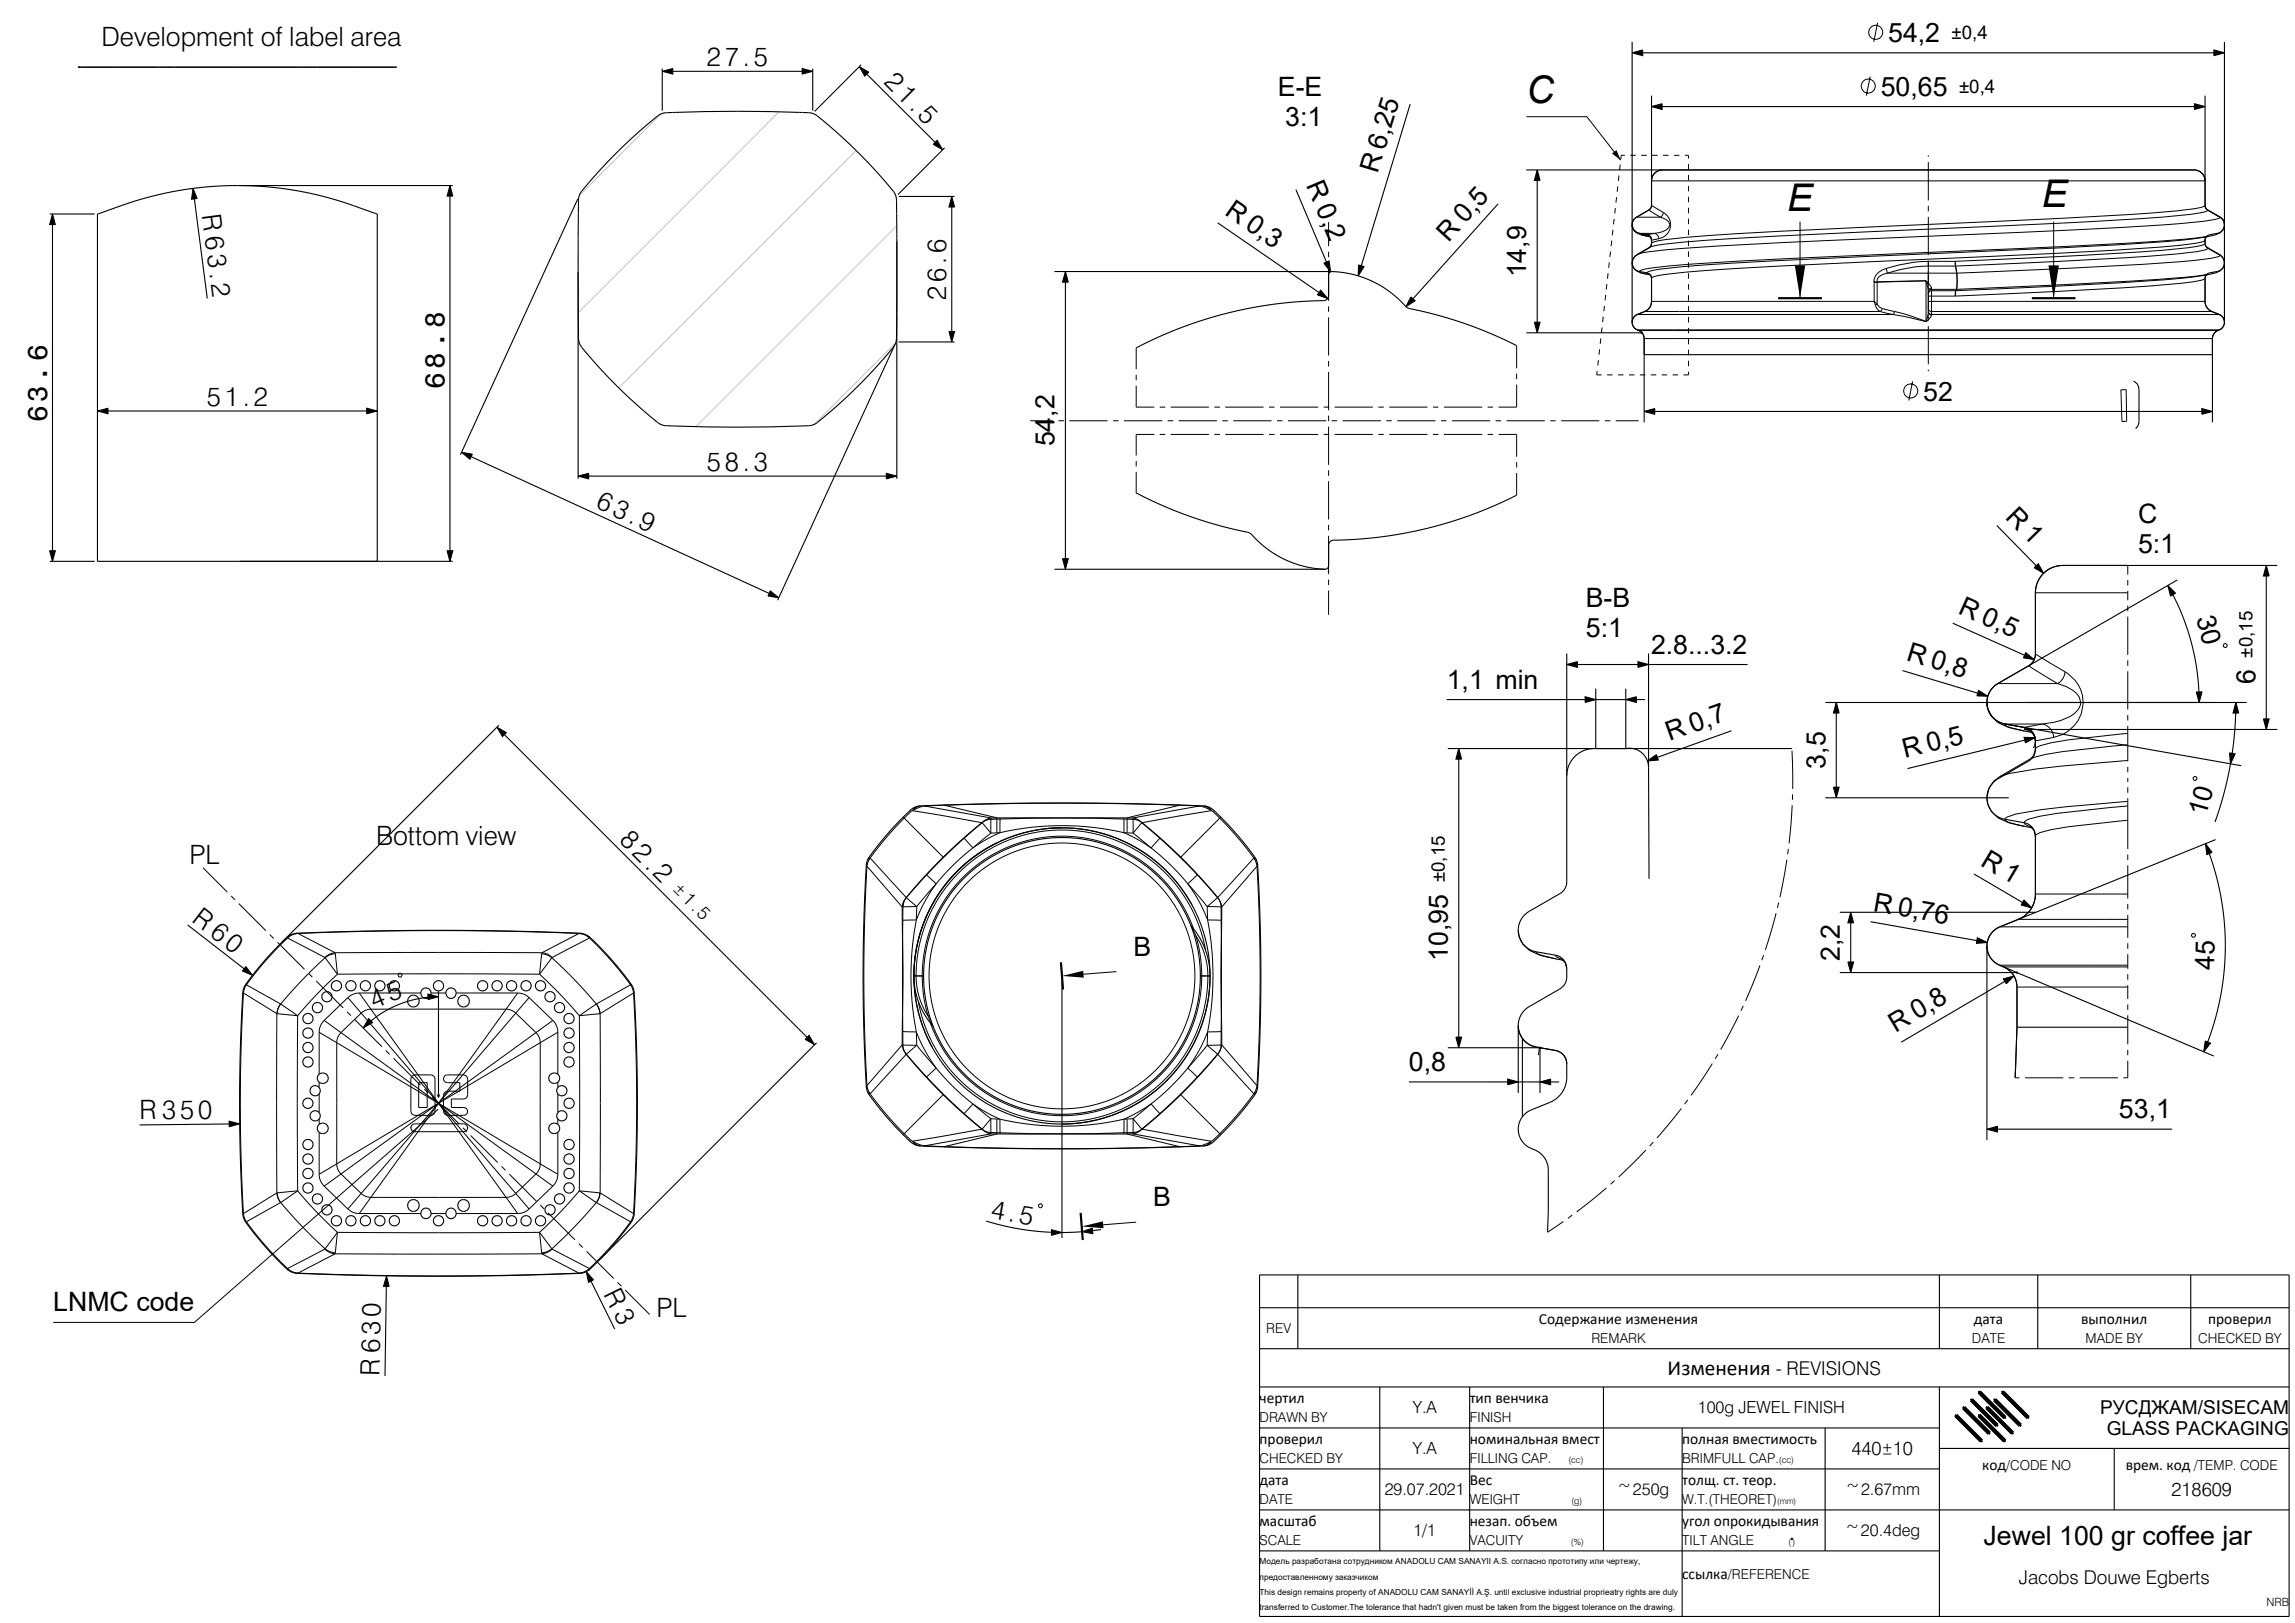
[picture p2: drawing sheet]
<svg xmlns="http://www.w3.org/2000/svg" width="420mm" height="297mm" viewBox="0 0 420 297" stroke-linecap="round" stroke-linejoin="round" font-family="sans-serif">
<defs><g id="words">
<g font-size="7">
<text x="279.4" y="18.9">C</text>
<text x="327.1" y="38.5">E</text>
<text x="373.7" y="38">E</text>
</g>
<g font-size="5">
<text x="81.3" y="71.2" transform="rotate(-90 81.3 71.2)">68.8</text>
<text x="8.6" y="77.3" transform="rotate(-90 8.6 77.3)">63.6</text>
</g>
<g font-size="4.9">
<text x="18.6" y="8.3">Development of label area</text>
<text x="345.5" y="7.7">54,2</text>
<text x="129.4" y="12">27.5</text>
<text x="161.6" y="15.2" transform="rotate(45 161.6 15.2)">21.5</text>
<text x="233.9" y="17.5">E-E</text>
<text x="344.2" y="17.5">50,65</text>
<text x="235.2" y="23">3:1</text>
<text x="239" y="33.9" transform="rotate(67 239 33.9)">R 0,2</text>
<text x="252.1" y="31.9" transform="rotate(-73 252.1 31.9)">R 6,25</text>
<text x="37" y="39.3" transform="rotate(83 37 39.3)">R 63.2</text>
<text x="224" y="39.1" transform="rotate(35 224 39.1)">R 0,3</text>
<text x="265.1" y="44.4" transform="rotate(-48 265.1 44.4)">R 0,5</text>
<text x="279.3" y="50.8" transform="rotate(-90 279.3 50.8)">14,9</text>
<text x="173.2" y="54.8" transform="rotate(-90 173.2 54.8)">26.6</text>
<text x="37.9" y="74.2">51.2</text>
<text x="352" y="73.3">52</text>
<text x="193" y="81.7" transform="rotate(-90 193 81.7)">54,2</text>
<text x="129.4" y="86.1">58.3</text>
<text x="108.8" y="92.8" transform="rotate(25 108.8 92.8)">63.9</text>
<text x="366.9" y="94.8" transform="rotate(45 366.9 94.8)">R 1</text>
<text x="391.3" y="95.7">C</text>
<text x="391.3" y="101.2">5:1</text>
<text x="290.2" y="111">B-B</text>
<text x="358.2" y="112.2" transform="rotate(24 358.2 112.2)">R 0,5</text>
<text x="401.9" y="113.1" transform="rotate(75 401.9 113.1)">30</text>
<text x="290.2" y="116.5">5:1</text>
<text x="302.2" y="119.6">2.8...3.2</text>
<text x="348.7" y="120.8" transform="rotate(17 348.7 120.8)">R 0,8</text>
<text x="412.7" y="125.2" transform="rotate(-90 412.7 125.2)">6</text>
<text x="264.8" y="126">1,1 min</text>
<text x="305.5" y="135.7" transform="rotate(-20 305.5 135.7)">R 0,7</text>
<text x="334.1" y="140.7" transform="rotate(-90 334.1 140.7)">3,5</text>
<text x="348.6" y="138.7" transform="rotate(-14 348.6 138.7)">R 0,5</text>
<text x="403.7" y="149.5" transform="rotate(-74 403.7 149.5)">10</text>
<text x="68.8" y="154.6">Bottom view</text>
<text x="113.2" y="153.9" transform="rotate(45 113.2 153.9)">82.2</text>
<text x="34.7" y="158.2">PL</text>
<text x="362.3" y="158.2" transform="rotate(31 362.3 158.2)">R 1</text>
<text x="342.7" y="166.7" transform="rotate(10 342.7 166.7)">R 0,76</text>
<text x="34.9" y="168.5" transform="rotate(38 34.9 168.5)">R 60</text>
<text x="207.4" y="174.9">B</text>
<text x="265" y="175.8" transform="rotate(-90 265 175.8)">10,95</text>
<text x="336.7" y="175.9" transform="rotate(-90 336.7 175.9)">2,2</text>
<text x="405.2" y="177.4" transform="rotate(-89 405.2 177.4)">45</text>
<text x="346.9" y="189" transform="rotate(-31 346.9 189)">R 0,8</text>
<text x="257.8" y="196">0,8</text>
<text x="25.5" y="204.9" transform="rotate(-1 25.5 204.9)">R 350</text>
<text x="387.8" y="204.6">53,1</text>
<text x="211" y="220.8">B</text>
<text x="9.7" y="240">LNMC code</text>
<text x="110.4" y="236.7" transform="rotate(64 110.4 236.7)">R 3</text>
<text x="120.2" y="241">PL</text>
<text x="69.5" y="251.8" transform="rotate(-89 69.5 251.8)">R 630</text>
<text x="363" y="282.8">Jewel 100 gr coffee jar</text>
</g>
<g font-size="4.8">
<text x="68.5" y="184.6" transform="rotate(-22 68.5 184.6)">45</text>
<text x="181.2" y="222.9" transform="rotate(10 181.2 222.9)">4.5</text>
</g>
<text font-size="3.9" x="305.2" y="251.6">Изменения</text>
<g font-size="3.5">
<text x="325" y="251.6">- REVISIONS</text>
<text x="384.3" y="258.7">РУСДЖАМ/SISECAM</text>
<text x="385.5" y="262.6">GLASS PACKAGING</text>
<text x="338.8" y="266.3">440±10</text>
<text x="397.4" y="273.7">218609</text>
<text x="369.5" y="289.8">Jacobs Douwe Egberts</text>
</g>
<g font-size="3.4">
<text x="357.2" y="7.1">±0,4</text>
<text x="358.5" y="17">±0,4</text>
<text x="412.2" y="120.3" transform="rotate(-90 412.2 120.3)">±0,15</text>
<text x="264.4" y="161.5" transform="rotate(-90 264.4 161.5)">±0,15</text>
<text x="122.9" y="162.9" transform="rotate(45 122.9 162.9)">±1.5</text>
</g>
<g font-size="3.1">
<text x="258.5" y="258.7">Y.A</text>
<text x="310.7" y="258.7">100g JEWEL FINISH</text>
<text x="258.5" y="266.2">Y.A</text>
<text x="253.4" y="273.7">29.07.2021</text>
<text x="295.8" y="273.7">~250g</text>
<text x="337.5" y="273.7">~2.67mm</text>
<text x="258.7" y="281.2">1/1</text>
<text x="337.5" y="281.2">~20.4deg</text>
</g>
<g font-size="2.8">
<text x="281.6" y="242.2">Содержание изменения</text>
<text x="361.2" y="242.2">дата</text>
<text x="380.9" y="242.2">выполнил</text>
<text x="404.1" y="242.2">проверил</text>
<text x="230.5" y="256.7">чертил</text>
<text x="269" y="256.7">тип венчика</text>
<text x="230.5" y="264.2">проверил</text>
<text x="269" y="264.2">номинальная вмест</text>
<text x="307.8" y="264.2">полная вместимость</text>
<text x="362.8" y="269.1">код</text>
<text x="389" y="269.1">врем. код</text>
<text x="230.5" y="271.7">дата</text>
<text x="269" y="271.7">Вес</text>
<text x="307.8" y="271.7">толщ. ст. теор.</text>
<text x="230.5" y="279.2">масштаб</text>
<text x="269" y="279.2">незап. объем</text>
<text x="307.8" y="279.2">угол опрокидывания</text>
<text x="307.8" y="288.9">ссылка</text>
</g>
<g font-size="2.5">
<text x="231.7" y="244">REV</text>
<text x="291.2" y="245.7">REMARK</text>
<text x="360.9" y="245.7">DATE</text>
<text x="381.7" y="245.7">MADE BY</text>
<text x="402.3" y="245.7">CHECKED BY</text>
<text x="230.5" y="260.2">DRAWN BY</text>
<text x="269" y="260.2">FINISH</text>
<text x="230.5" y="267.7">CHECKED BY</text>
<text x="269" y="267.7">FILLING CAP.</text>
<text x="307.8" y="267.7">BRIMFULL CAP.</text>
<text x="367.2" y="269.1">/CODE NO</text>
<text x="401.5" y="269.1">/TEMP. CODE</text>
<text x="230.5" y="275.2">DATE</text>
<text x="269" y="275.2">WEIGHT</text>
<text x="307.8" y="275.2">W.T.(THEORET)</text>
<text x="230.5" y="282.7">SCALE</text>
<text x="269" y="282.7">VACUITY</text>
<text x="307.8" y="282.7">TILT ANGLE</text>
<text x="316.2" y="288.9">/REFERENCE</text>
</g>
<text font-size="2.1" x="414.8" y="293.8">NRB</text>
<g font-size="1.7">
<text x="287" y="267.7">(cc)</text>
<text x="325.6" y="267.7">(cc)</text>
<text x="287.6" y="275.2">(g)</text>
<text x="287.5" y="282.7">(%)</text>
<text x="327.3" y="282.7">()</text>
</g>
<g font-size="1.5">
<text x="325.2" y="275.2">(mm)</text>
<text x="230.5" y="286.2">Модель разработанa сотрудником ANADOLU CAM SANAYII A.S. согласно прототипу или чертежу,</text>
<text x="230.5" y="289">предоставленному заказчиком</text>
<text x="230.5" y="291.9">This design remains property of ANADOLU CAM SANAYİİ A.Ş. until exclusive industrial proprieatry rights are duly</text>
<text x="230.5" y="294.7">transferred to Customer.The tolerance that hadn't given must be taken from the biggest tolerance on the drawing.</text>
</g>
</g></defs>
<path d="M120.9 20.9l-14.9 14.9M142.6 20.5l-36.8 36.7M156.7 27.5l-43.5 43.5M164.1 41.3l-36.7 36.8M163.9 62.7l-14.9 15" fill="none" stroke="#c1c4c0" stroke-width=".18"/>
<g fill="none" stroke="#000" stroke-width=".2">
<path d="M14.3 12.3h58.3M121.2 12.5v7.7M123.1 13h23.7M148.7 12.5v7.7M157.6 11.8l-8.5 8.6M158.6 13.6l12.5 12.4M258.1 19l-9 29.6M298.7 9.7l1.9-.6v1.1zM298.7 7.7v51.3M300.6 9.7h104.6M302.2 17.5v20.1l-.3 .7-2.8 1.8-.3 .4-.1 .6M302.2 19.5l2-.5v1z"/>
<path d="M304.2 19.5h97.4M401.6 19l1.9 .5-1.9 .5zM403.5 17.5v20.1l.2 .5 .3 .3 2.3 1.3M405.2 9.1l1.9 .6-1.9 .5zM407.1 7.7v51.3M9.1 39.2h8.2M9.6 39.2l.5 1.9h-1zM35.6 36.4l2.3 18.2M43.9 34h38.9M82.3 34l.6 1.9h-1.1zM82.3 35.9v64.9M105.7 36.4l-21.4 46.8"/>
<path d="M112.7 28.1l5.7-5.3a10.5 10.5 0 0 1 3.1-2.1l.5-.1a290.5 290.5 0 0 1 26.6 .1l.7 .3 1.1 .9 4.5 3.9 3.4 3.4 3.7 4a7.2 7.2 0 0 1 2.1 3.2v25.8a6.4 6.4 0 0 1-2.1 3.1l-5.1 5.5-5.4 4.9a10.5 10.5 0 0 1-3 2.1l-.5 .1a287.2 287.2 0 0 1-26.7-.1 15.7 15.7 0 0 1-3.5-2.6l-5.3-4.9-4.7-5.2a5.5 5.5 0 0 1-1.9-3.2v-25.3a5.5 5.5 0 0 1 1.9-3.2zM164.5 36h10.2M172.9 27.1l-8.6 8.5M174.2 37.9v22.7M237.2 34.7l5.6 13.3M274.2 37.3l-15.6 17.4M279.3 31.1h122.2a2 2 0 0 1 2 2M281.3 31.1l.5 1.9h-1zM281.3 33v26M304.2 31.1a2 2 0 0 0-2 2M406.3 39.7l.6 .7 .2 .7M406.3 39.7l.6 .6 .2 .7"/>
<path d="M9.6 41.1v59.7M105.8 49.8v37.8M164.1 44.2v43.4M193 49.7h50.7M195 49.7l.5 1.9h-1zM195 51.6v50.6M222.9 40.8l18.5 12.7M241.7 53.1l1.3 1.5-1.9-.6zM242.3 48.2l.9-.4 .3 1.9zM248.6 48.5l1 .3-1 1.7zM258.2 54.3l.8 .7-1.7 1.1zM280.8 59h1l-.5 1.9z"/>
<path d="M298.7 48.1a1.91 1.91 0 0 0 1.6 1.8l1.7 .4M298.7 41.1a1.91 1.91 0 0 0 1.6 1.9l1.7 .3M298.7 41.1a1.6 1.6 0 0 0 1.3 1.6l1.8 .4 .3 .4 .1 .4M298.7 48.1a1.6 1.6 0 0 0 1.3 1.6l1.8 .4 .3 .3 .1 .5M301.9 50.2l.2 .3 .1 .4M301.9 43.2l.2 .3 .1 .4M302.2 50.9v4.3a1.99 1.99 0 0 1-1.2 1.8l-1.4 .6a1.57 1.57 0 0 0-.9 1.6 1.57 1.57 0 0 0 1.3 1.3l.6 .5 .3 1v15.3M302.2 44.6l-.3 .6-2.7 1.7-.4 .5-.1 .7M302.2 44.6l-.3 .7-2.8 1.7-.3 .4-.1 .7M302.2 43.9v.7M343 51.4v.3M352.9 53.2v4"/>
<path d="M402.9 43.5h.1M403.5 44.6l.4 .6 2.7 1.7 .4 .5 .1 .7M403.5 50.9v4.3a2 2 0 0 0 1.3 1.8l1.3 .6a1.6 1.6 0 0 1 1 1.7 1.6 1.6 0 0 1-1.5 1.3l-.5 .5-.2 .7v15.5M403.5 44.6l.2 .4 .3 .4 2.6 1.6 .4 .6 .1 .5M403.5 43.9v.7M403.8 43.3l-.3 .6M403.8 50.3l-.3 .6M407.1 41.1a1.91 1.91 0 0 1-1.6 1.9l-2.6 .5M407.1 48.1a1.91 1.91 0 0 1-1.6 1.8l-2.6 .6M407.1 48.1a1.6 1.6 0 0 1-1.3 1.6l-1.7 .3-.4 .3-.2 .6M407.1 41.1a1.59 1.59 0 0 1-1.3 1.6l-1.7 .3-.4 .5-.2 .4M19.8 75.2h47.3"/>
<path d="M163.8 63l-21.5 46.9M164.5 62.6h10.2M277.6 63.2l-4.6-2.1-5.1-1.9-5-1.6-4.4-1a2.5 2.5 0 0 1-2-1.3l-2.7-2.3-1.5-.9-1.8-.9-3.3-1.1-3.2-.4a.66 .66 0 0 0-.9 .6v3.8a1.05 1.05 0 0 1-1.3 .9l-4.3 .2-4.5 .5-4.2 .7-4.4 .9-4.3 1.3-4 1.4-3.9 1.6-4.3 2.1M279.3 60.9h21.2M300.9 75.3l1.9-.5v1zM300.9 64.9h104M302.8 75.3h100.2M390.5 69.8a1.54 1.54 0 0 1 1 1.5v5.8l-.3 .9-.4 .4M403 74.8l1.9 .5-1.9 .5zM86.2 83.6l54.6 25M107.7 87.1h54.5M207.9 90.2l4.8 2.3 4.6 1.8 5 1.6 5.1 1.3a2.79 2.79 0 0 1 2.4 1.4l2.7 2.2 3 1.8 1.9 .7 1.7 .4 3.4 .5"/>
<path d="M277.6 90.6l-4 1.9-4.1 1.6-4.1 1.4-3.8 1.1-4.2 .9-3.9 .6-4 .5-4.2 .2a3.3 3.3 0 0 0-1.9 .4l-.3 .6v3.8a.6 .6 0 0 1-.6 .6M365.4 96.2l7.2 7.3M9.1 100.8h1l-.5 1.9zM9.1 102.7h8.2M69 102.7v-63.5l-7.2-2.5-5.8-1.5-5.9-.9-6.2-.3-6.5 .2-6.4 1-5.6 1.4-7.6 2.6v63.5h65M81.8 100.8h1.1l-.6 1.9zM193 104.2h49.5M194.5 102.2h1l-.5 2zM286.7 119.6v41.8a2.5 2.5 0 0 1-1.2 2.1l-5.6 3.3a4 4 0 0 0-2 3.4M301.7 119.6v20.8M357.4 114l13.1 5.9M370.7 119.4l1.6 1.3-2-.3z"/>
<path d="M372.3 103.9l.7-.7 1 1.7zM396.7 107.1l1.4 1.4-.9 .6zM397.7 108.8l1.9 4.4 1.3 4.1 1.1 4.8 .4 4.5M398.5 106.1l-27.3 15.7M414.7 103.5l.6 1.9h-1.1zM414.7 105.4v26.2M416.7 103.5h-39.2a5 5 0 0 0-5 5v11.2a2.5 2.5 0 0 1-1.3 2.1M91.3 132.7l-39.8 39.8M92.3 134.4l55.4 55.4M264.8 128h25.3M265 137h62.9M267 137l.5 1.9h-1.1z"/>
<path d="M267 138.9v50.9M286.7 121.6l2-.5v1zM288.7 121.6h11.1M290.1 127.5l1.9 .5-1.9 .5zM291.7 137a5 5 0 0 0-5 5M292 126v11M292 128h5.5M297.5 126v11a3.5 3.5 0 0 1 4.2 3.4M297.5 128l2-.5v1zM299.5 128h1.5M299.8 121.1l1.9 .5-1.9 .5zM301.5 139.2l1.6-1.1 .4 1z"/>
<path d="M301.7 121.6h18.1M316.9 133.7l-13.6 4.9M334.1 128.6h77.1M336.1 128.6l.5 1.9h-1.1zM336.1 130.5v13.6M348.2 122.7l13.7 4.1M362.1 126.4l1.7 1-2-.1zM363.6 128.6a4.8 4.8 0 0 0 4 4.5l4.3 .9M363.6 128.6a4 4 0 0 0 3.3 3.9l3.5 .6M370.4 134.9l2 .1-1.7 .9zM370.4 133.1a2.49 2.49 0 0 1 1.8 1.3M370.4 133.5h46.3"/>
<path d="M370.4 133.1l39.8 7M370.5 135.4l-21.4 5.2M371.2 121.8l-5.6 3.3a4 4 0 0 0-2 3.5M371.6 133.8l.7 .8 .2 1M372.2 134.4a2.49 2.49 0 0 1-.1 2.5M372.2 134.4l.3 1.2M372.5 137.1l-.3 1.2-.5 .5-5.7 3.3-1.1 .8-.9 1.4-.4 1.7M372.5 137.1a2.5 2.5 0 0 1-1.3 2.2l-5.6 3.2a4 4 0 0 0-2 3.5M372.5 135.6v1.5M401.9 126.6h1.1l-.5 2zM408 137.8l1 .2-.8 1.8zM408.2 139.8l-1.3 5.6-1.5 5"/>
<path d="M409.2 130.5l-.3 3.6-.4 3.8M409.2 128.6l.5 1.9h-1zM414.2 131.6h1.1l-.6 1.9zM165.1 149.7a5.5 5.5 0 0 1 3.4-2.2l12.6-.4 14-.2 13.5 .2 11.7 .4a5.8 5.8 0 0 1 3.3 2.2l4.3 4.9a13.1 13.1 0 0 1 2.2 3.3l.4 8.5 .2 10v10l-.4 10.3a6.2 6.2 0 0 1-.9 4l-2.5 3.1-3 3.3a9.9 9.9 0 0 1-3 2.5l-10.1 .4-14.5 .2-13.5-.1-14.3-.4a4.6 4.6 0 0 1-3.1-1.9l-2.2-2.4-2.4-2.8a12.9 12.9 0 0 1-2.2-3.3l-.5-9.1-.1-10v-10l.4-9.7a6.2 6.2 0 0 1 .9-4l2.8-3.5zM171.9 157.6l5.9-5.5a10.6 10.6 0 0 1 3.1-2.1l.4-.1a313.5 313.5 0 0 1 26.6 .1 13 13 0 0 1 3.2 2.3l5.2 4.7 4.9 5.3a9.8 9.8 0 0 1 2.2 3.2l.1 10.3v15.4a5.5 5.5 0 0 1-2 3.3l-5.1 5.5-5.5 5a10.7 10.7 0 0 1-3.1 2.2h-.4a313.6 313.6 0 0 1-26.6 0 13.1 13.1 0 0 1-3.2-2.3l-5.4-4.9-5.1-5.5a5.5 5.5 0 0 1-1.9-3.3v-25.2a5.6 5.6 0 0 1 2-3.3zM182.5 154.2l-3.3 1.9-2.7 2.1-2.5 2.5-2.3 3-1.8 3.2-1.3 3.3-.9 3.4-.4 3.7 .1 3.7 .5 3.5 1 3.4 1.5 3.4 1.8 3 2.2 2.7 2.8 2.5 2.8 2.1 3.1 1.6 3.3 1.3 3.4 .8 3.7 .4 3.7-.2 3.5-.6 3.6-1.1 2.9-1.3 3.2-2 2.6-2.3 2.4-2.6 2.2-3 1.5-2.9 1.3-3.5 .7-3.4 .3-3.8a14 14 0 0 0-3.5-9.7M194.3 151.5l-2.6 .1M301.7 140.4l.1 20.4M334.1 146h33.5M335.5 144.1h1.1l-.5 1.9zM361.2 159.9l8.9 5.3M363.6 146a4.8 4.8 0 0 0 4 4.5l4.3 1"/>
<path d="M363.6 146a4 4 0 0 0 3.3 3.9l3.5 .6M370.4 150.5a2.51 2.51 0 0 1 2.1 2.5M371.6 151.2l.7 .8 .2 1M372.5 153v10.6a5 5 0 0 1-3.1 4.6M403.6 154.4l1.2 1.6-.9 .4zM404.3 156.2l1.3 4.3 1 4.6 .5 4.2 .2 4.3-.3 4.5-.7 4.4-.9 3.9-1.4 4.3M405.5 153.6l-39.5 16a3.8 3.8 0 0 0-2.4 3.5 3.8 3.8 0 0 0 2.3 3.5l.8 .3M34.3 169.3l10.4 8M50.9 173.2a7.5 7.5 0 0 1 3-2.4l10.8-.4 14.3-.2 12.5 .1 12.2 .4a10.2 10.2 0 0 1 3.7 .4l.7 .5 2.5 2.5 3.2 3.8a13.1 13.1 0 0 1 2.2 3.3l.4 7.4 .2 10.7v10.5l-.4 10a6.8 6.8 0 0 1-.8 4l-2.6 3.3-2.8 3.2a13.6 13.6 0 0 1-2.9 2.5l-1 .2-6.3 .2-16 .3h-14.3l-12.7-.4a10.2 10.2 0 0 1-3.7-.5l-.6-.4-2.4-2.4-3.4-3.9a13 13 0 0 1-2.2-3.3l-.5-8.9-.1-10v-9.3l.4-10.4a6.8 6.8 0 0 1 .7-4l2.7-3.3zM194.3 179.6v46.9M218.1 165.6l-1.4-2.3-1.5-2-1.9-2.1-1.8-1.6-2.5-1.8-2.1-1.2-2.3-1.1-2.6-.9-2.7-.6-2.4-.4-2.8-.1-2.7 .2-2.7 .4-2.7 .7-2.1 .8-2.5 1.2-2.1 1.3-2.4 1.8-1.7 1.5-1.8 2-1.7 2.2-1.2 2.2-1.2 2.5-.9 2.3-.7 2.9-.3 2.5-.1 3 .1 2.5 .4 2.5 .7 2.6 .8 2.4 1.3 2.6M277.9 170.2a4 4 0 0 0 3.3 4l3.5 .6a2.5 2.5 0 0 1 2 2.5"/>
<path d="M277.9 170.2a4.8 4.8 0 0 0 3.9 4.6l4.3 .9M285.8 175.5l.7 .7 .2 1.1M286.7 177.3v1.6a2.5 2.5 0 0 1-1.2 2.1l-5.6 3.2a4 4 0 0 0-2 3.5M336.7 178h32.4M336.7 166.9h35.8M338.2 176h1l-.5 2zM338.7 166.9l.5 2h-1zM338.7 168.9v7.1M342.3 168.7l19.5 3.4M361.9 171.6l1.8 .9-2 .1zM363.6 173.1v35.5M366.6 179.1l2-.5-1.4 1.4z"/>
<path d="M366.7 176.9a4 4 0 0 1 2.4 3.7v7.4M366.7 176.9l38.4 16.4M366.9 179.6l-19 11.1M370.4 164.7l1.4 1.4-1.9-.5zM78.3 182.5l-2.7 .5-2.8 .9-2.7 1.4-2.2 1.5M80.2 181.4v19.5M149.4 190.8l-39.7 39.8M170.8 187.8l-.2-.3a14.8 14.8 0 0 1-3.1-12.4l.8-3.9 1.2-3.5 1.9-3.5 2.2-3.1 2.8-2.8 3-2.3 3.5-2 3.7-1.4 3.7-.8 3.9-.3 3.8 .2 3.9 .9 3.7 1.3 3.3 1.8 3.2 2.4 2.7 2.7 2.2 3 2 3.5 1.3 3.5 .9 3.9 .2 3.7-.2 3.7-.8 4-1.4 3.7-1.8 3.3-2.3 3.2-2.9 2.8-2.8 2.1-3.5 2-3.7 1.4-3.7 .8-4 .3M257.8 198h18.1M265 191.7h16.8v8.3M266.4 189.8h1.1l-.5 1.9zM275.9 197.5l2 .5-2 .5z"/>
<path d="M277.9 187.7a4 4 0 0 0 3.3 3.9M277.9 187.7v12.3M277.9 198h3.9M278.6 190v14.4M281.2 191.6l3.5 .6a2.5 2.5 0 0 1 2 2.5v2.4a5 5 0 0 1-3.1 4.6l-3.4 1.4a3.8 3.8 0 0 0-2.3 3.5 3.8 3.8 0 0 0 2.3 3.5l.7 .3a4 4 0 0 1 2.5 3.7l-.2 11.4M281.8 198l2-.5v1zM283.8 198h1.5M369.1 188h20.3M369.1 188l-.3 9.2M403.6 190.5l.9 .4-1.2 1.6zM41.9 205.7l-16.4 .2M363.6 206.6l2-.5v1.1z"/>
<path d="M365.6 206.6h31.9M70.7 235.4l-.2 16.4M108.2 234.4l4.3 8.8M180.5 223.4l5.6 1.4 3.4 .5 2.9 .2M198 225.4l-3.7 .1M201.5 225l-1.5 .2M230.5 233.3h188.4v62.5h-188.4zM230.5 239.3h188.4M237.5 233.3v13.5M354.9 233.3v13.5M372.9 233.3v13.5M400.9 233.3v13.5"/>
<path d="M230.5 246.8h188.4M230.5 253.8h188.4M252.5 253.8v30M269 253.8v30M293.4 253.8v30M354.9 253.8v42M230.5 261.3h124.4M230.5 268.8h124.4M230.5 276.3h188.4M307.8 261.3v34.5M334 261.3v22.5M354.9 265.1h64"/>
<path d="M386.9 265.1v11.2M230.5 283.8h124.4"/>
<circle cx="194.3" cy="178.6" r="25.3"/>
<circle cx="56.4" cy="194.3" r=".94"/>
<circle cx="56.4" cy="191.7" r=".94"/>
<circle cx="56.4" cy="189" r=".94"/>
<circle cx="56.4" cy="186.4" r=".94"/>
<circle cx="57.7" cy="199.6" r=".94"/>
<circle cx="58.1" cy="184.4" r=".94"/>
<circle cx="59.1" cy="197.3" r=".98"/>
<circle cx="59.8" cy="182.4" r=".94"/>
<circle cx="61.6" cy="180.4" r=".94"/>
<circle cx="64.2" cy="180.4" r=".94"/>
<circle cx="66.9" cy="180.4" r=".94"/>
<circle cx="69.5" cy="180.4" r=".94"/>
<circle cx="72.2" cy="180.4" r=".94"/>
<circle cx="75.6" cy="183.2" r="1.07"/>
<circle cx="77.9" cy="181.8" r=".96"/>
<circle cx="80.2" cy="180.4" r=".94"/>
<circle cx="82.5" cy="181.7" r=".94"/>
<circle cx="84.8" cy="183.2" r="1.07"/>
<circle cx="88.3" cy="180.4" r=".94"/>
<circle cx="91" cy="180.4" r=".94"/>
<circle cx="93.6" cy="180.4" r=".94"/>
<circle cx="96.3" cy="180.4" r=".94"/>
<circle cx="98.9" cy="180.4" r=".94"/>
<circle cx="100.7" cy="182.4" r=".94"/>
<circle cx="101.4" cy="197.3" r=".98"/>
<circle cx="102.4" cy="184.4" r=".94"/>
<circle cx="102.8" cy="199.6" r=".94"/>
<circle cx="104.1" cy="191.7" r=".94"/>
<circle cx="104.1" cy="189" r=".94"/>
<circle cx="104.1" cy="186.4" r=".94"/>
<circle cx="104.1" cy="194.3" r=".94"/>
<circle cx="56.3" cy="201.9" r=".94"/>
<circle cx="56.4" cy="212.1" r=".94"/>
<circle cx="56.4" cy="214.7" r=".94"/>
<circle cx="56.4" cy="217.4" r=".94"/>
<circle cx="56.4" cy="209.4" r=".94"/>
<circle cx="57.7" cy="204.2" r=".94"/>
<circle cx="58.1" cy="219.4" r=".94"/>
<circle cx="59.1" cy="206.5" r=".98"/>
<circle cx="101.4" cy="206.5" r=".98"/>
<circle cx="102.4" cy="219.4" r=".94"/>
<circle cx="102.8" cy="204.2" r=".94"/>
<circle cx="104.1" cy="209.4" r=".94"/>
<circle cx="104.1" cy="212.1" r=".94"/>
<circle cx="104.1" cy="214.7" r=".94"/>
<circle cx="104.1" cy="217.4" r=".94"/>
<circle cx="104.1" cy="201.9" r=".94"/>
<circle cx="59.8" cy="221.4" r=".94"/>
<circle cx="61.6" cy="223.4" r=".94"/>
<circle cx="64.2" cy="223.4" r=".94"/>
<circle cx="66.9" cy="223.4" r=".94"/>
<circle cx="69.5" cy="223.4" r=".94"/>
<circle cx="72.2" cy="223.4" r=".94"/>
<circle cx="75.6" cy="220.6" r="1.07"/>
<circle cx="78" cy="222.1" r=".94"/>
<circle cx="80.2" cy="223.4" r=".94"/>
<circle cx="82.5" cy="222" r=".96"/>
<circle cx="84.8" cy="220.6" r="1.07"/>
<circle cx="88.3" cy="223.4" r=".94"/>
<circle cx="91" cy="223.4" r=".94"/>
<circle cx="93.6" cy="223.4" r=".94"/>
<circle cx="96.3" cy="223.4" r=".94"/>
<circle cx="98.9" cy="223.4" r=".94"/>
<circle cx="100.7" cy="221.4" r=".94"/>
</g>
<g fill="none" stroke="#000" stroke-width=".18">
<path d="M121.2 13l1.9-.5v1.1zM146.8 12.5l1.9 .5-1.9 .6zM157.3 12.2l1.7 1-.7 .7zM342.3 14l-.7 3.5M343.6 4.2l-.7 3.5M35.3 34.5l.8 1.8-1 .2zM171.5 25.7l1 1.7-1.7-1zM174.2 36l.5 1.9h-1zM279.4 21.4h11l6.2 7.9M295.6 38.1l-.1 1M295.8 36.1l-.1 1M296.1 34.1l-.1 1"/>
<path d="M296.3 32.1l-.1 1M296.5 30.1l-.1 1M297.4 28.4h-.7l-.1 .7M298.4 28.4h1M299.5 39.7h4.4M300.4 28.4h1M301.7 38.4l2.2 1.3M302.2 37.6l2.2 1.3M302.2 33.1h101.3M302.4 28.4h1M303.9 39.7a2 2 0 0 1 1.7 1.4 2.01 2.01 0 0 1-2 1.5l-.8 .1M304.4 28.4h1"/>
<path d="M304.4 38.9a2.58 2.58 0 0 1 1.3 2.7 2.58 2.58 0 0 1-2.1 2.1M304.4 38.9l-.2 .5-.3 .3M306.4 28.4h1M308.4 28.4h.6v.6M309 30v1M309 32v1M309 34v1M309 36v1M309 38v1M352.9 28.4v.3M352.9 29.7v7M352.9 37.7v1"/>
<path d="M352.9 39.7v7M404 38.4l-.3-.3-.2-.5a2.61 2.61 0 0 1-1.9 .6 297 297 0 0 1-24.5 1.8l-13.4 .6a1807.4 1807.4 0 0 0-51 2.5l-4.3 .3a17.6 17.6 0 0 0-6 1l-.2 .2M404 38.4l-.3 .3-.6 .2a199 199 0 0 1-21.5 1.7l-17.9 .9a1844.1 1844.1 0 0 0-51.4 2.5l-4.3 .3a18.9 18.9 0 0 0-6.1 1M404 38.4l2.3 1.3M406.3 39.7l.6 .7 .2 .7M406.3 39.7l-.4 .3a55.1 55.1 0 0 1-10.1 1.2l-17.3 .9-26.9 1.2a1278.4 1278.4 0 0 0-46.6 2.4 17.9 17.9 0 0 0-5.4 .9M243.1 40.6v4.5M243.1 46.1v1M243.1 48.1v7M243.1 56.1v1M243.1 58.1v7M293.2 59.9l-.1 1"/>
<path d="M293.4 58l-.1 .9M293.6 56l-.1 1M293.8 54l-.1 1M294.1 52l-.1 1M294.3 50l-.1 1M294.5 48l-.1 1M294.7 46l-.1 1M295 44l-.2 1M295.2 42.1l-.1 .9M295.4 40.1l-.1 1M298.7 41.1a1.6 1.6 0 0 0 1.3 1.6M299.6 57.6h46.8"/>
<path d="M300 42.7l.5 .3 .9 .2M300 42.7l1.4 .3M300 42.7h2.8M301 57h43.1M301.4 43l.6 .3 .2 .6 1.4-.2M301.4 43l.5 .3M302.2 55.2h40.8M302.8 42.7l.5 .3 .3 .7M302.8 42.7l-1.4 .3M309 40v1M309 42v1M309 44v1"/>
<path d="M309 46v1M309 48v1M309 50v1M309 52v1M309 54v1M309 56v1M309 58v1M329.4 40.6v14M343 55.2l.5 .4M343 55.2l.2 .6M343 51.7v3.5M343.2 55.8l.2 .5 .7 .7"/>
<path d="M343.5 51.6l-.5 .1M343.5 51.6h.1M343.5 55.6l-.3 .2M343.5 55.6l.5 .6 .5 .2M343.5 51.6v4M344.1 57l2.3 .6M344.5 56.5l2.2 .5M344.5 56.4l-.4 .6M345.2 49.1l.2 .9M345.2 49.1a2.75 2.75 0 0 0-2.2 2.3v.3M345.4 50a1.84 1.84 0 0 0-1.9 1.4v.2M345.4 50h12.7"/>
<path d="M346.4 57.6l6.1 1.3M346.7 57l1.9 .5 3.9 1.3M346.7 57l-.3 .6M352.5 51.4l-9 .2M352.5 51.4l.4 .4M352.5 51.4v7.4M352.5 58.8v.1M352.5 51.4l.2 .6M352.7 52l.2 1.2a.55 .55 0 0 1 .6-.5M352.9 51.8l.6 .9M352.9 51.8l-.2 .2M352.9 56.4a.58 .58 0 0 0 .6 .6"/>
<path d="M352.9 57a.58 .58 0 0 0 .6 .6h52.6M352.9 47.7v9M352.9 57.7v1M352.9 59.7v7M352.9 55.2h50.6M352.9 54.2h4.9M353.5 53.2v3.8M353.5 57.7a.56 .56 0 0 1-.6-.5l-.4 1.6M353.5 57.7l-.4 .6-.6 .6M353.5 53.2a.6 .6 0 0 0-.6 .6M353.5 57h51.3M353.5 52.7v.5"/>
<path d="M353.5 57v.7M353.5 53.2h4.4M357.8 47.8a33.9 33.9 0 0 0-12.6 1.3M357.8 47.8l.1 .9M357.8 47.8l.3 2.2M357.9 53.2l-.1 1M357.9 54.2h-.1M357.9 48.7a33 33 0 0 0-12.5 1.3M357.9 48.7l.2 1.3M357.9 53.2v1M358.1 53h-4.6a.6 .6 0 0 0-.6 .5M358.1 53l-.2 .2"/>
<path d="M358.1 50l.1 1.4M358.2 51.4l-.1 1.3-.2 .5M358.2 51.4l-.1 1.6M375.8 40.6v14M402.9 43.5a134.9 134.9 0 0 1-14.9 1.3l-29.8 1.4a1336.8 1336.8 0 0 0-50.5 2.6 18.5 18.5 0 0 0-6.1 1l-.1 .2 .4 .2M402.9 50.5a134.9 134.9 0 0 1-14.9 1.2l-30.1 1.5M403.5 43.9v.1a2.36 2.36 0 0 1-1.7 .5l-2.9 .4a734.4 734.4 0 0 1-35.2 2.1 1806.8 1806.8 0 0 0-51 2.5l-4.3 .3a17.5 17.5 0 0 0-6 1l-.2 .1M403.5 44.6l-.1 .1a25.5 25.5 0 0 1-7.4 1.1l-14.8 .9-23.4 1.1M403.5 50.9v.1a4.6 4.6 0 0 1-2.2 .6 315.3 315.3 0 0 1-24.2 1.7l-19.2 .9M403.9 45.3l.1 .2a3.4 3.4 0 0 1-2 .6 326 326 0 0 1-24.6 1.7l-19.5 .9M404.3 50.2a143.5 143.5 0 0 1-14.4 1.2l-31.8 1.5M404.3 43.2a143.7 143.7 0 0 1-14.4 1.3l-20.7 1a2229.6 2229.6 0 0 0-60 2.8l-7 .7-1.2 .2-1 .4 .3 .3 1.2 .3"/>
<path d="M406.2 46.6l.1 .2-.4 .2a88.7 88.7 0 0 1-13.9 1.4l-33.9 1.6M17.8 75.2l2-.5v1zM67.1 74.7l1.9 .5-1.9 .5zM173.7 60.6h1l-.5 2zM188.5 77h4.2M193.7 77h1M195.7 77h7M203.7 77h1M205.7 77h7M207.9 63.7v3.9M207.9 68.6v1M207.9 70.6v3.9h3.3"/>
<path d="M211.2 79.5h-3.3v3.9M212.2 79.5h1M212.2 74.5h1M213.7 77h1M214.2 79.5h7M214.2 74.5h7M215.7 77h7M222.2 79.5h1M222.2 74.5h1M223.7 77h1M224.2 79.5h7M224.2 74.5h7"/>
<path d="M225.7 77h7M232.2 79.5h1M232.2 74.5h1M233.7 77h1M234.2 79.5h7M234.2 74.5h7M235.7 77h7M242.2 79.5h1M242.2 74.5h1M243.1 66.1v1M243.1 68.1v7M243.1 76.1v1"/>
<path d="M243.1 78.1v7M243.7 77h1M244.2 79.5h7M244.2 74.5h7M245.7 77h7M252.2 79.5h1M252.2 74.5h1M253.7 77h1M254.2 79.5h7M254.2 74.5h7M255.7 77h7M262.2 79.5h1"/>
<path d="M262.2 74.5h1M263.7 77h1M264.2 79.5h7M264.2 74.5h7M265.7 77h7M272.2 79.5h1M272.2 74.5h1M273.7 77h1M274.2 79.5h3.4v4.1M275.7 77h7M277.6 63.2v4.2M277.6 68.4v1"/>
<path d="M277.6 70.4v4.1h-3.4M283.7 77h1M285.7 77h7M292.3 67.9l-.1 .7h.9M292.5 65.9l-.1 1M292.7 63.9l-.1 1M293 61.9l-.1 1M293.7 77h1M294.1 68.6h1M295.7 77h4.2M296.1 68.6h1M298.1 68.6h1"/>
<path d="M299.6 60.4h106.6M299.9 60.5h106M300.1 68.6h1M300.9 62h104M302.1 68.6h1M304.1 68.6h1M306.1 68.6h1M309 60v1M309 62v1M309 64v1M309 66v1M309 68v.6h-.9"/>
<path d="M350 69.8l-.7 3.5M352.9 67.7v.2M388.1 71.3h1l.1 5.8h-.9zM84.5 82.8l1.9 .3-.4 .9zM105.8 87.1l1.9-.5v1zM162.2 86.6l1.9 .5-1.9 .5zM207.9 84.4v1M207.9 86.4v3.8M243.1 86.1v1M243.1 88.1v7M243.1 96.1v1M243.1 98.1v7"/>
<path d="M277.6 84.6v1M277.6 86.6v4M141 108.1l1.5 1.3-2-.3zM243.1 106.1v1M243.1 108.1v4.4M372.5 119.7l5.4 3.2M372.5 108.5h16.9M389.4 103.5v1.6M389.4 106.1v1M389.4 108.1v1.7M389.4 110.8v1M389.4 112.8v7"/>
<path d="M407 117.8h.3l.2 .1 .1 .3-.2 .2-.2 .1-.3-.2v-.2zM90.9 133.1l1.8 1-.8 .7zM327.9 137v.1M327.9 137.4l.2 7M363.6 128.6a4 4 0 0 0 3.3 3.9M365.6 125.1h11M366.9 132.5l.4 .4 .8 .3 2.4 .6M366.9 132.5h6.9M366.9 132.5l3.5 .6M370.4 133.1a2.51 2.51 0 0 1 2.1 2.5l3.3-.6M370.4 133.1l.4 .4 .9 .4M371.2 121.8l5.4 3.3"/>
<path d="M373.8 132.5a2.52 2.52 0 0 1 2 2.5M373.8 132.5l-3.4 .6M376.6 125.1a6.1 6.1 0 0 1 3.9 2.4 2.3 2.3 0 0 1-.9 3.1 11.1 11.1 0 0 1-5.8 1.9M377.9 122.9a6.5 6.5 0 0 1 3.2 6.8 6.5 6.5 0 0 1-5.3 5.3M377.9 122.9a2.64 2.64 0 0 1-1.3 2.2M389.4 139.2l-12.1 1-4.7 .5-4.9 .9-1.7 .5M389.4 136.3a94.1 94.1 0 0 0-17.2 2.3l-.6 .3M389.4 134.2a84.8 84.8 0 0 0-16 2.3l-.6 .2-.3 .4M389.4 120.8v1M389.4 122.8v7M389.4 130.8v1M389.4 132.8v6.5"/>
<path d="M37.1 158.8l4.5 4.4M158.5 158.5h.2M158.7 158.5l-.4 9.3-.2 10 .1 10.3 .5 10.6M158.7 158.5l6.4 7.5M158.8 157.9l-.3 .5M158.8 157.9l-.1 .6M159.1 156.8l.2 .1M159.2 157l6.7 7.3M159.2 157l-.4 .3M159.2 157l-.4 .9M159.3 156.9l-.1 .1M165.3 149.5l.2 .2"/>
<path d="M165.5 149.7l-3.1 3.3-3.1 3.9M165.5 149.7l7.2 7.2M166.6 148.3l.2 .2M166.8 148.5l-1.3 1.2M167 148.3l12.7 2.3M167 148.3l-.2 .2M167.2 148.2l-.2 .1M168 147.5l-.5 .3-.5 .5M168.5 147.5a1.75 1.75 0 0 0-1.3 .7M169.2 147.5l12.2 2.2M169.2 147.5l-2 .7M169.3 147.4l-.1 .1"/>
<path d="M172.7 156.9l-3.1 3.2M172.8 147.4l9.7 2.3-.1 2.7M172.8 147.4l20-.4 11.3 .1 11.8 .3M172.8 147.4l-3.6 .1M173 147.3l-.2 .1M176.4 153.4l1.6 1.8M176.4 153.4l-3.7 3.5M178 155.2l-3.5 3.1-3.2 3.4M179.7 150.6l-3.3 2.8M179.7 150.6l1.6 1.9M181.3 152.5l-3.3 2.7M181.4 149.7l-.1 2.8"/>
<path d="M181.4 149.7a2.55 2.55 0 0 0-1.7 .9M183 152.4l-2.5 1.2-2.5 1.6M183 152.4l5.4-1 5.7-.3 5.7 .3 5.9 1M183 152.4l-1.7 .1M183 149.7v2.7M183 149.7h22.7M183 149.7h-1.6M194.6 151.5h.1M205.7 149.7v2.7M205.7 149.7h1.6M205.7 152.4l2.6 1.3 2.4 1.5M205.7 152.4l1.7 .1"/>
<path d="M207.3 149.7l.1 2.8M207.3 149.7h.1a2.61 2.61 0 0 1 1.6 .9M207.4 152.5l3.3 2.7M209 150.6l-1.6 1.9M209 150.6l3.3 2.8M210.7 155.2l3.6 3.1 3.1 3.4M212.3 153.4l-1.6 1.8M212.3 153.4l3.7 3.5M215.7 147.3l.2 .1M215.9 147.4l-9.7 2.3 .1 2.7M215.9 147.4l3.6 .1M216 156.9l3.1 3.2"/>
<path d="M219.4 147.4l.1 .1M219.5 147.5l-12.2 2.2M219.5 147.5l2 .7M220.2 147.5a1.74 1.74 0 0 1 1.3 .7M220.7 147.5l.5 .3 .5 .5M221.5 148.2l.2 .1M221.7 148.3l-12.7 2.3M221.7 148.3l.2 .2M221.9 148.5l1.3 1.2M222.1 148.3l-.2 .2M223.2 149.7l3.1 3.3 3.1 3.9M223.2 149.7l-7.2 7.2"/>
<path d="M223.4 149.5l-.2 .2M229.4 156.9l.1 .1M229.5 157l-6.7 7.3M229.5 157l.4 .9M229.5 157l.4 .3M229.6 156.8l-.2 .1M229.9 157.9l.1 .6M229.9 157.9l.3 .5M230 158.5l.4 8.8 .2 11-.1 9.9-.5 10.5M230 158.5l-6.4 7.5M230.2 158.5h-.2M327 157.3l-1.3 6.9"/>
<path d="M327.3 155.3l-.1 1M328 147.4l-.6 6.9M328.1 145.4l-.1 1M389.4 150.1a84.3 84.3 0 0 0-16 2.3l-.6 .2-.3 .4M389.4 147.5l-12.9 1.3-3.2 .6-1.9 .5-.9 .5v.4l1.2 .5M389.4 146.6l-11.4 1-4.4 .6-4.7 .8-1.7 .5-.3 .3 .1 .3 .6 .4 2.9 .7M389.4 140.3v1M389.4 142.3v.8M389.4 144.1v1M389.4 146.1v9.3M389.4 156.4v1M389.4 158.4v6"/>
<path d="M401.4 142.2l.3-.1 .2 .1 .2 .2-.1 .3-.3 .1h-.2l-.2-.3zM42.3 163.9l.7 .8M43.7 165.4l5 4.9M45 176.9l1.2 1.6-1.8-.8zM49.4 171l.7 .7M50.8 172.4l4.9 5M52.5 171.6l.1 .1M52.6 171.7l-4 4.2-3.5 4.3M52.6 171.7l6.9 3.5M52.6 171.7h.1M52.8 171.3l-.2 .4M53.9 170.9l-.7 .3-.6 .5"/>
<path d="M54.4 170.8l-.5 .1M54.5 170.8h.1M54.5 170.8l11.5-.3 13-.2 13.5 .1 13.5 .4M54.5 170.8l-.6 .1M54.5 170.8l6.8 3.5M56.4 178.1l.7 .7M57.9 179.5l4.9 5M59.5 175.2v.1M59.5 175.3l2.3 3M59.5 175.3l-3.9 3.7-4.2 4.7M61.3 174.3h37.9M61.3 174.3a2.96 2.96 0 0 0-1.8 .9"/>
<path d="M61.3 174.3l.1 .2M61.4 174.5a3.2 3.2 0 0 0-1.9 .8M61.4 174.5l.4 3.8M61.8 178.3l-3.9 3.7-3.4 3.9M61.8 178.3h36.9M73 178.2l.2-.1 .3 .1 .1 .2-.1 .3-.3 .1-.3-.1v-.2zM98.7 178.3l4.2 4 3.1 3.6M99.1 174.5h.1a3.2 3.2 0 0 1 1.8 .8M99.1 174.5l-.4 3.8M99.2 174.3a2.96 2.96 0 0 1 1.8 .9M99.2 174.3l-.1 .2M101 175.3l4.1 4 4 4.4"/>
<path d="M101 175.3l-2.3 3M101 175.2v.1M106 170.8l.6 .1M106 170.8l-6.8 3.5M106 170.8h.1M106.1 170.8l.5 .1M106.6 170.9l.7 .3 .6 .5M107.7 171.3l.2 .4M107.9 171.7l-6.9 3.5M107.9 171.7h.1M107.9 171.7l3.9 4 3.6 4.5M108 171.6h.1"/>
<path d="M108 171.6l-.1 .1M165.1 166v2.4M165.1 168.4l.2 10.2-.2 10.2M165.9 164.3l1.9 1.6M165.9 164.3a3.2 3.2 0 0 0-.8 1.7M167.7 178.6h-.5h.5M167.7 178.6a13.4 13.4 0 0 0 2.1 7.3M167.7 178.6h.1M167.7 178.6h1.1M167.7 168.3a53.8 53.8 0 0 0 0 20.5M167.7 168.3l-2.6 .1M167.8 165.9l-2.7 .1"/>
<path d="M167.8 165.9l-.1 2.4M168.8 178.6l.2 3.7 .8 3.6M168.8 178.6h.2M168.8 178.6h.1M169 178.6h-.2M169.6 160.1l-3.7 4.2M169.6 160.1l1.7 1.6M171.3 161.7l-3.5 4.2M171.3 161.7a27.5 27.5 0 0 0-3.6 6.6M204.3 177.8l-6 .5M217.4 161.7a27.5 27.5 0 0 1 3.6 6.6M217.4 161.7l3.5 4.2"/>
<path d="M218 169.5l.9 1.8M218.4 170l-.7-1.9-1.2-2.2-1.2-1.9-1.3-1.8-3-3-1.8-1.4-1.9-1.2-2.2-1.2-1.8-.8-2.2-.7-2.2-.5-2.2-.3-2.2-.1-2.3 .1-2.2 .3-2.4 .5-2 .6-2 .9-2 1-1.7 1.1-2 1.5-1.8 1.7-1.4 1.5-2.4 3.5-1 1.7-.9 2.3-.7 2.2-.5 2.2-.3 2-.1 2.5M218.9 171.3a13.4 13.4 0 0 1 2.2 7.3M218.9 171.3l.8 3.5 .2 3.8M218.9 171.3h-.3M219.1 160.1l3.7 4.2M219.1 160.1l-1.7 1.6M219.7 178.6h1.4M219.9 178.6l-.1 2.3-.3 2.2-.5 2.2-.7 2.1-1.8 3.9-1.3 2.1-1.2 1.6-1.7 1.8-1.7 1.5-1.8 1.4-1.9 1.2-3.8 1.7-1.9 .6-2.5 .6-2.5 .3-2.2 .1-4.2-.4-2.2-.6-2.2-.6-3.8-1.8-1.9-1.3-1.8-1.3-1.8-1.7-1.4-1.5-1.3-1.8-1.2-1.9-1.1-2-.8-2.1M219.9 178.6h-.2M220.6 173.9l-.5-2.4-.8-2.4-.9-2-1.1-2.2-1.4-2.1-1.6-2-1.8-1.8-1.9-1.6-2.2-1.5-2-1.1-2.5-1.1-2.4-.8-2.4-.6-2.2-.3-2.5-.1-2.5 .1-2.7 .4-2.2 .5-2.2 .7-2.5 1.2-1.9 1.1-2.1 1.4-1.7 1.4-1.8 1.7-1.8 2.1-1.3 1.9-1.1 2-1.1 2.5-.8 2.3-.6 2.5-.3 2.4-.1 2.5M220.9 165.9l2.7 .1"/>
<path d="M220.9 165.9l.1 2.4M221 168.3a54 54 0 0 1 0 20.5M221 168.3l2.6 .1M221.1 178.6h.3h-.3M221.1 178.6l-.2 2.4-.3 2.5-.5 2.2-.8 2.4-1.1 2.5-1.1 2-1.3 1.8-1.7 2.2-1.8 1.7-1.7 1.5-2.3 1.5-1.9 1.1-2.3 1-2.6 .9-2.4 .6-2.3 .3-2.7 .1-2.3-.1-2.2-.3-2.4-.6-2.6-.9-2.1-.9-2.2-1.2-2-1.4-2.1-1.8-1.5-1.4-1.6-1.9-1.4-2.1-1.2-2.1-1-2.3-.8-2.4-.6-2.7M221.1 178.6h.1M221.1 178.6h-1.2M222.8 164.3l-1.9 1.6M222.8 164.3a3.2 3.2 0 0 1 .8 1.7M223.6 168.4l-.2 10.2 .2 10.2M223.6 166v2.4M281.2 174.2l.4 .4 .7 .3 2.4 .6"/>
<path d="M284.7 174.8l.3 .4 .8 .3M322.1 176.7l-2.6 6.4M322.8 174.8l-.4 .9M325 167.1l-1.9 6.7M325.5 165.2l-.2 .9M365.9 176.6h23.5M366 169.6h23.4M366.7 176.9h22.7M369.4 168.2h20M372.5 163.6h16.9M389.4 165.4v1M389.4 167.4v4.2"/>
<path d="M389.4 172.6v1M389.4 174.6v2.7M389.4 178.3v1M401.1 171l.2-.2h.2l.3 .2v.3l-.3 .2h-.2l-.2-.2zM44.4 181.7h.2M44.6 181.7l6.1 3.8M44.6 181.7l-.5 9.5-.1 9.8 .1 9.9 .5 11.2M44.6 181.6l-.2 .1M44.6 181.6v.1M45 180.1l.1 .1M45.1 180.2l6.3 3.5M45.1 180.2l-.5 1.4"/>
<path d="M45.1 180.2l-.2 .1M45.1 180.2h.1M50.7 185.5v32.8M50.7 185.5h.1M50.7 185.5l3.8 .4M51.4 183.7a3.2 3.2 0 0 0-.7 1.8M51.4 183.7h.1M51.4 183.7l3.1 2.2M54.5 185.9v32M58.4 188.9l40.5 24.1M58.4 188.9v7.7M58.4 198v1"/>
<path d="M59.3 186.7a2.99 2.99 0 0 0-.9 2.2M59.3 186.7l20.9 15.2M63.5 185.2l.7 .7M63.7 182.6l2.4 2.8M63.7 182.6l-4.4 4.1M64.9 186.6l5 4.9M65.7 181.7a3 3 0 0 0-2 .9M65.7 181.7l2.2 3M65.7 181.7h11.3M66.1 185.4l-3.7 3.6a4.4 4.4 0 0 0-.8 3.4v19.8a2.97 2.97 0 0 0 .8 2.6l3.7 3.6a4.1 4.1 0 0 0 3.3 .7h22.8a2.7 2.7 0 0 0 2.2-.7l3.7-3.6a2.57 2.57 0 0 0 .8-1.8M66.1 185.4l14.1 16.5M67.5 186.4l.7 .7-1.7 1z"/>
<path d="M67.9 184.7a2.55 2.55 0 0 0-1.8 .7M67.9 184.7h24.7M67.9 184.7l26.8 37.4M70.6 192.2l.7 .7M72 193.6l5 5M75.4 196.9l.6-.2h2.8a.77 .77 0 0 1 .8 .8v5.8a.78 .78 0 0 1-.8 .8h-2.8a.78 .78 0 0 1-.8-.8v-5.8zM76.6 198.1h1.6v4.6h-1.6zM77.7 199.3l.7 .7M78.3 181.9l1.9 .5-1.9 .5zM78.9 181.7h2.7M81.4 196.9l.5-.2h2.9a.78 .78 0 0 1 .8 .8v2.8a.78 .78 0 0 1-.8 .8h-2.2v1.6h2.3a.72 .72 0 0 1 .7 .7 .72 .72 0 0 1-.7 .7h-3a.78 .78 0 0 1-.7-.8v-2.8a.78 .78 0 0 1 .7-.8h2.3v-1.6h-2.3a.72 .72 0 0 1-.7-.4 .72 .72 0 0 1 .2-.8zM83.5 181.7h11.2"/>
<path d="M92.6 184.7a2.56 2.56 0 0 1 1.8 .7l3.7 3.6M92.6 184.7l-12.4 17.2M94.7 181.7h.1a2.99 2.99 0 0 1 2 .9M94.7 181.7l-2.1 3M96.8 182.6l-33.1 38.6M96.8 182.6l4.4 4.1M98.1 189a3.5 3.5 0 0 1 .8 3.1v20.9M98.1 189l-17.9 12.9M101.2 186.7a2.97 2.97 0 0 1 .9 2.2M101.2 186.7l-3.1 2.3M102.1 188.9l-21.9 13M102.1 188.9v7.7"/>
<path d="M102.1 198v1M106 185.9v32M109.1 183.7a3.2 3.2 0 0 1 .7 1.8M109.1 183.7l-3.1 2.2M109.1 183.7a3.1 3.1 0 0 1 .7 1.8M109.1 183.7h.1M109.8 185.5l-3.8 .4M109.8 185.5v32.8M109.8 185.5h.1M115.4 180.2h.1M115.4 180.2l.5 1.4M115.4 180.2l-6.3 3.5"/>
<path d="M115.4 180.2l.2 .1M115.5 180.1l-.1 .1M115.9 181.6l.2 .1M115.9 181.6v.1M115.9 181.7l.4 8.7 .2 10.5-.1 10.4-.5 10.8M115.9 181.7l-6.1 3.8M116.1 181.7h-.2M148.1 189.5l1 1.7-1.8-1zM158.5 198.8l.3 .5M158.7 198.7l.1 .6M158.7 198.7h-.2M158.8 199.8l.4 .4"/>
<path d="M158.8 199.3l.4 .9M165.1 191.2l2.7 .1M165.1 191.2a3.2 3.2 0 0 0 .8 1.7M165.1 191.2l-6.4 7.5M165.1 188.8h2.6M165.1 188.8v2.4M165.9 192.9l3.7 4.2M165.9 192.9l-6.7 7.3M167.7 188.8a27.1 27.1 0 0 0 3.6 6.6M167.7 188.8l.1 2.5M167.8 191.3l3.5 4.1M167.8 191.3l-1.9 1.6"/>
<path d="M169.6 197.1l3.1 3.2M169.8 185.9l.9 1.8M170.1 185.9h-.3M171.3 195.4l3.3 3.6 3.4 3M171.3 195.4l-1.7 1.7M217.4 195.4l-3.4 3.7-3.3 2.9M217.4 195.4l1.7 1.7M219.1 197.1l-3.1 3.2M220.9 191.3l1.9 1.6M220.9 191.3l-3.5 4.1M221 188.8a27.1 27.1 0 0 1-3.6 6.6M221 188.8l-.1 2.5"/>
<path d="M222.8 192.9l-3.7 4.2M222.8 192.9l6.7 7.3M223.6 188.8h-2.6M223.6 188.8v2.4M223.6 191.2l-2.7 .1M223.6 191.2a3.2 3.2 0 0 1-.8 1.7M223.6 191.2l6.4 7.5M229.9 199.3l-.4 .9M229.9 199.8l-.4 .4M230 198.7l-.1 .6M230 198.7h.2M230.2 198.8l-.3 .5"/>
<path d="M281.7 191.7l-.2 1.4M313.4 194.6l-3.9 5.8M314.4 192.9l-.5 .9M318.2 185.9l-3.3 6.1M319 184.1l-.4 .9M368.8 197.2h.8M369.1 180.6h20.3M370.6 197.2h7M378.6 197.2h1M380.6 197.2h7M389.4 194.1v3.1h-.8M389.4 180.3v2.5"/>
<path d="M389.4 183.8v1M389.4 185.8v5.3M389.4 192.1v1M41.9 205.2l2 .5-2 .5zM50.7 218.3l-6.1 3.8M50.7 218.3a3.2 3.2 0 0 0 .7 1.8M50.7 218.3h.1M54.5 217.9l-3.1 2.2M54.5 217.9l3.5 3.9 3.8 3.7M54.5 217.9l-3.8 .4M58.4 214.9a3 3 0 0 0 .9 2.2M58.4 200.2v3.4"/>
<path d="M58.4 204.8v1M58.4 207.2v7.7M59.3 217.1l4.4 4.1M75.4 205.9l.5-.2h9a.72 .72 0 0 1 .7 .7 .72 .72 0 0 1-.7 .7h-9a.72 .72 0 0 1-.7-.5 .72 .72 0 0 1 .2-.7zM79.1 200.7l4.9 5M80.2 203l-44.6 39h-25.9M80.2 201.9l21 15.2M80.2 201.9l16.6 19.3M80.2 201.9l-14.5 20.2M80.2 201.9l-20.9 15.2M80.2 201.9l-21.8 13M84.7 206.4l.7 .7"/>
<path d="M86.1 207.8l5 4.9M91.8 213.4l.7 .8M93.2 214.9l5 4.9M98.9 213l3.2 1.9M101.2 217.1l-4.4 4.1M102.1 214.9a2.99 2.99 0 0 1-.9 2.2M102.1 200.2v3.4M102.1 204.8v1M102.1 207.2v7.7M106 217.9l3.1 2.2M106 217.9l-3.2 3.7-4.1 3.9M106 217.9l3.8 .4"/>
<path d="M109.8 218.3a3.2 3.2 0 0 1-.7 1.8M109.8 218.3h.1M109.8 218.3l6.1 3.8M159.2 200.2l.1 .1M159.3 200.3l3.6 4.4 3.9 4M159.3 200.3l-.2 .1M166.8 208.7l.2 .1M166.8 208.7l-.2 .2M167 208.8l.5 .6 .5 .2M167 208.8l.2 .2M167.2 209l2 .7M167.2 209a1.74 1.74 0 0 0 1.3 .7"/>
<path d="M169.2 209.7l3.6 .1M169.2 209.7h.1M172.7 200.3l3.7 3.5M172.7 200.3l-7.4 7.4M172.8 209.8l20.3 .4 10.5-.1 12.3-.3M172.8 209.8l.2 .1M176.4 203.8l3.3 2.8M178 202l2.6 1.6 2.4 1.2M178 202l3.3 2.7M178 202l-1.6 1.8M179.7 206.6a2.59 2.59 0 0 0 1.7 .9M179.7 206.6l-12.7 2.2"/>
<path d="M181.3 204.7l-1.6 1.9M181.3 204.7l.1 2.8M181.3 204.7l1.7 .1M181.4 207.5l-12.2 2.2M181.4 207.5h1.6M182.4 204.8l.1 2.7-9.7 2.3M183 204.8l5.4 .9 5.5 .4 5.9-.3 5.9-1M183 204.8v2.7M183 207.5h22.7M194.1 205.7h.1M205.7 204.8v2.7M206.3 204.8l-.1 2.7 9.7 2.3"/>
<path d="M207.3 207.5l12.2 2.2M207.3 207.5h-1.6M207.4 204.7l-.1 2.8M207.4 204.7l1.6 1.9M207.4 204.7l-1.7 .1M209 206.6l-.1 .1a2.54 2.54 0 0 1-1.6 .8M209 206.6l12.7 2.2M210.7 202l-3.3 2.7M210.7 202l-2.5 1.6-2.5 1.2M210.7 202l1.6 1.8M212.3 203.8l-3.3 2.8M215.9 209.8l-.2 .1"/>
<path d="M216 200.3l-3.7 3.5M216 200.3l7.4 7.4M219.5 209.7l-3.6 .1M219.5 209.7h-.1M221.5 209l-2 .7M221.5 209a1.73 1.73 0 0 1-1.3 .7M221.7 208.8l-.5 .6-.5 .2M221.7 208.8l-.2 .2M221.9 208.7l-.2 .1M221.9 208.7l.2 .2M229.4 200.3l-3.6 4.4-3.9 4M229.4 200.3l.2 .1"/>
<path d="M229.5 200.2l-.1 .1M294 217.4l-5.5 4.4M295.5 216.1l-.8 .6M301.2 210.5l-5 4.9M302.6 209l-.7 .7M307.7 202.9l-4.5 5.3M308.9 201.3l-.6 .8M44.4 222.1l.2 .1M44.6 222.1v.1M44.6 222.1h-.2M44.6 222.2l.5 1.4M44.9 223.5l.2 .1"/>
<path d="M45.1 223.6h.1M45.1 223.6l3.4 4.3 4.1 4.2M45.1 223.6l-.1 .1M51.4 220.1l-6.3 3.5M51.4 220.1l3.6 4.1 4.5 4.3M51.4 220.1h.1M52.6 232.1h.1M52.6 232.1l-.1 .1M52.6 232.1l.6 .5 .7 .3M52.6 232.1l.2 .4M53.9 232.9l.6 .1M53.9 232.9l.5 .1"/>
<path d="M54.5 233l11.3 .3 12.5 .2 13.7-.1 14-.4M54.5 233h.1M59.5 228.6l-6.9 3.5M59.5 228.6a2.99 2.99 0 0 0 1.8 .8M59.5 228.5a3.2 3.2 0 0 0 1.9 .8M59.5 228.5v.1M61.3 229.4h37.9M61.3 229.4l-6.8 3.6M61.4 229.3l-.1 .1M61.8 225.5l-2.3 3M61.8 225.5h36.9M61.8 225.5l-.4 3.8"/>
<path d="M63.7 221.2a3 3 0 0 0 2 .9M65.7 222.1h11.3M70.7 233.5l.5 1.9h-1zM78.9 222.1h2.7M83.5 222.1h11.2M96.8 221.2v.1a3 3 0 0 1-2.1 .8M98.7 225.5l2.3 3M98.7 225.5l.4 3.8M98.9 220.5l.7 .7M99.1 229.3l.1 .1M99.2 229.4l6.8 3.6M100.3 221.9l4.9 5"/>
<path d="M101 228.5v.1a3.2 3.2 0 0 1-1.9 .7M101 228.5v.1M101 228.6a2.98 2.98 0 0 1-1.8 .8M101 228.6l6.9 3.5M105.9 227.6l.7 .7M106 233h.1M106.6 232.9l-.5 .1M106.6 232.9l-.6 .1M107.3 232.7l1.3 1.5-.9 .5zM107.4 229l4.9 5M107.9 232.1l-.2 .4M107.9 232.1l-.6 .5-.7 .3"/>
<path d="M107.9 232.1l.1 .1M107.9 232.1h.1M109.1 220.1l-3.7 4.1-4.4 4.3M109.1 220.1h.1M109.1 220.1l6.3 3.5M113 234.7l.7 .7M114.4 236.1l4.5 4.4M115.4 223.6l-3.5 4.3-4 4.2M115.4 223.6l.1 .1M115.4 223.6h.1M115.6 223.5l-.2 .1M115.9 222.2l-.5 1.4"/>
<path d="M115.9 222.1v.1M115.9 222.1h.2M116.1 222.1l-.2 .1M190.1 220.5l.3-.2h.2l.2 .3-.1 .2-.2 .2h-.3l-.2-.3zM192.4 225l1.9 .5-1.9 .6zM198 225.4l1.9-.7 .1 1.1zM207.9 223.7l-6 .4M286.1 223.5l-2.9 2M287.7 222.4l-.8 .6M327.9 281.5l.2 .1-.1 .1-.2-.1z"/>
<circle cx="341.9" cy="15.8" r="1.28"/>
<circle cx="343.3" cy="5.9" r="1.28"/>
<circle cx="349.7" cy="71.5" r="1.28"/>
<circle cx="194.4" cy="178.6" r="24.3"/>
</g>
<path d="M325.4 54.6h8M371.8 54.6h8M194.2 176.1l.3 5M197.8 221.9l.4 5M357.8 259.1l.3-.2 4.6 4.7-.2 .2zM359.3 257.7l.2-.2 4.7 4.7-.3 .2zM360.7 256.3l.2-.2 4.7 4.6-.2 .3zM362.1 259.1l.2-.2 4.7 4.7-.2 .2zM362.3 254.6l4.7 4.7-.2 .2-4.7-4.6zM363.5 257.7l.2-.2 4.7 4.6-.2 .3zM364.9 256.3l.3-.3 4.6 4.7-.2 .2zM366.4 254.8l.2-.2 4.7 4.7-.3 .2z" fill="none" stroke="#000" stroke-width=".4"/>
<g fill="#000">
<path d="M121.2 13l1.9-.5v1.1z" fill-rule="evenodd"/>
<path d="M146.8 12.5l1.9 .5-1.9 .6z" fill-rule="evenodd"/>
<path d="M157.3 12.2l1.7 1-.7 .7z" fill-rule="evenodd"/>
<path d="M298.7 9.7l1.9-.6v1.1z" fill-rule="evenodd"/>
<path d="M302.2 19.5l2-.5v1z" fill-rule="evenodd"/>
<path d="M405.2 9.1l1.9 .6-1.9 .5z" fill-rule="evenodd"/>
<path d="M35.3 34.5l.8 1.8-1 .2z" fill-rule="evenodd"/>
<path d="M82.3 34l.6 1.9h-1.1z" fill-rule="evenodd"/>
<path d="M171.5 25.7l1 1.7-1.7-1z" fill-rule="evenodd"/>
<path d="M174.2 36l.5 1.9h-1z" fill-rule="evenodd"/>
<path d="M281.3 31.1l.5 1.9h-1z" fill-rule="evenodd"/>
<path d="M295 28.1l.8-.6 .8 1.8z" fill-rule="evenodd"/>
<path d="M401.6 19l1.9 .5-1.9 .5z" fill-rule="evenodd"/>
<path d="M9.6 39.2l.5 1.9h-1z" fill-rule="evenodd"/>
<path d="M195 49.7l.5 1.9h-1z" fill-rule="evenodd"/>
<path d="M241.7 53.1l1.3 1.5-1.9-.6z" fill-rule="evenodd"/>
<path d="M242.3 48.2l.9-.4 .3 1.9z" fill-rule="evenodd"/>
<path d="M248.6 48.5l1 .3-1 1.7z" fill-rule="evenodd"/>
<path d="M258.2 54.3l.8 .7-1.7 1.1z" fill-rule="evenodd"/>
<path d="M280.8 59h1l-.5 1.9z" fill-rule="evenodd"/>
<path d="M328.5 48.6h1.9l-1 6z" fill-rule="evenodd"/>
<path d="M374.9 48.6h1.9l-1 6z" fill-rule="evenodd"/>
<path d="M17.8 75.2l2-.5v1z" fill-rule="evenodd"/>
<path d="M67.1 74.7l1.9 .5-1.9 .5z" fill-rule="evenodd"/>
<path d="M173.7 60.6h1l-.5 2z" fill-rule="evenodd"/>
<path d="M300.3 60.7h.4v.4h-.4z" fill-rule="evenodd"/>
<path d="M300.9 75.3l1.9-.5v1z" fill-rule="evenodd"/>
<path d="M403 74.8l1.9 .5-1.9 .5z" fill-rule="evenodd"/>
<path d="M84.5 82.8l1.9 .3-.4 .9z" fill-rule="evenodd"/>
<path d="M105.8 87.1l1.9-.5v1z" fill-rule="evenodd"/>
<path d="M162.2 86.6l1.9 .5-1.9 .5z" fill-rule="evenodd"/>
<path d="M9.1 100.8h1l-.5 1.9z" fill-rule="evenodd"/>
<path d="M81.8 100.8h1.1l-.6 1.9z" fill-rule="evenodd"/>
<path d="M141 108.1l1.5 1.3-2-.3z" fill-rule="evenodd"/>
<path d="M194.5 102.2h1l-.5 2z" fill-rule="evenodd"/>
<path d="M372.3 103.9l.7-.7 1 1.7z" fill-rule="evenodd"/>
<path d="M396.7 107.1l1.4 1.4-.9 .6z" fill-rule="evenodd"/>
<path d="M414.7 103.5l.6 1.9h-1.1z" fill-rule="evenodd"/>
<path d="M90.9 133.1l1.8 1-.8 .7z" fill-rule="evenodd"/>
<path d="M267 137l.5 1.9h-1.1z" fill-rule="evenodd"/>
<path d="M286.7 121.6l2-.5v1z" fill-rule="evenodd"/>
<path d="M290.1 127.5l1.9 .5-1.9 .5z" fill-rule="evenodd"/>
<path d="M297.5 128l2-.5v1z" fill-rule="evenodd"/>
<path d="M299.8 121.1l1.9 .5-1.9 .5z" fill-rule="evenodd"/>
<path d="M301.5 139.2l1.6-1.1 .4 1z" fill-rule="evenodd"/>
<path d="M336.1 128.6l.5 1.9h-1.1z" fill-rule="evenodd"/>
<path d="M362.1 126.4l1.7 1-2-.1z" fill-rule="evenodd"/>
<path d="M370.7 119.4l1.6 1.3-2-.3z" fill-rule="evenodd"/>
<path d="M370.4 134.9l2 .1-1.7 .9z" fill-rule="evenodd"/>
<path d="M401.9 126.6h1.1l-.5 2z" fill-rule="evenodd"/>
<path d="M408 137.8l1 .2-.8 1.8z" fill-rule="evenodd"/>
<path d="M409.2 128.6l.5 1.9h-1z" fill-rule="evenodd"/>
<path d="M414.2 131.6h1.1l-.6 1.9z" fill-rule="evenodd"/>
<path d="M335.5 144.1h1.1l-.5 1.9z" fill-rule="evenodd"/>
<path d="M403.6 154.4l1.2 1.6-.9 .4z" fill-rule="evenodd"/>
<path d="M45 176.9l1.2 1.6-1.8-.8z" fill-rule="evenodd"/>
<path d="M194.3 178.6l3.9-.9 .1 1.2z" fill-rule="evenodd"/>
<path d="M338.2 176h1l-.5 2z" fill-rule="evenodd"/>
<path d="M338.7 166.9l.5 2h-1z" fill-rule="evenodd"/>
<path d="M361.9 171.6l1.8 .9-2 .1z" fill-rule="evenodd"/>
<path d="M368.9 177.8h.4v.4h-.4z" fill-rule="evenodd"/>
<path d="M370.4 164.7l1.4 1.4-1.9-.5z" fill-rule="evenodd"/>
<path d="M67.5 186.4l.7 .7-1.7 1z" fill-rule="evenodd"/>
<path d="M75.9 196.6h.2v.2h-.2z" fill-rule="evenodd"/>
<path d="M78.3 181.9l1.9 .5-1.9 .5z" fill-rule="evenodd"/>
<path d="M148.1 189.5l1 1.7-1.8-1z" fill-rule="evenodd"/>
<path d="M266.4 189.8h1.1l-.5 1.9z" fill-rule="evenodd"/>
<path d="M275.9 197.5l2 .5-2 .5z" fill-rule="evenodd"/>
<path d="M281.6 191.5h.4v.4h-.4z" fill-rule="evenodd"/>
<path d="M281.8 198l2-.5v1z" fill-rule="evenodd"/>
<path d="M366.6 179.1l2-.5-1.4 1.4z" fill-rule="evenodd"/>
<path d="M403.6 190.5l.9 .4-1.2 1.6z" fill-rule="evenodd"/>
<path d="M41.9 205.2l2 .5-2 .5z" fill-rule="evenodd"/>
<path d="M75.1 206.3h.2v.2h-.2z" fill-rule="evenodd"/>
<path d="M75.8 207h.2v.2h-.2z" fill-rule="evenodd"/>
<path d="M80.1 200.3h.3v.4h-.3z" fill-rule="evenodd"/>
<path d="M80.1 200.3h.3v.4h-.3z" fill-rule="evenodd"/>
<path d="M85.5 206.3h.2v.2h-.2z" fill-rule="evenodd"/>
<path d="M363.6 206.6l2-.5v1.1z" fill-rule="evenodd"/>
<path d="M70.7 233.5l.5 1.9h-1z" fill-rule="evenodd"/>
<path d="M107.3 232.7l1.3 1.5-.9 .5z" fill-rule="evenodd"/>
<path d="M192.4 225l1.9 .5-1.9 .6z" fill-rule="evenodd"/>
<path d="M198 225.4l1.9-.7 .1 1.1z" fill-rule="evenodd"/>
<path d="M198 224.4l3.8-.9 .1 1.3z" fill-rule="evenodd"/>
</g>
<use href="#words"/>
</svg>
